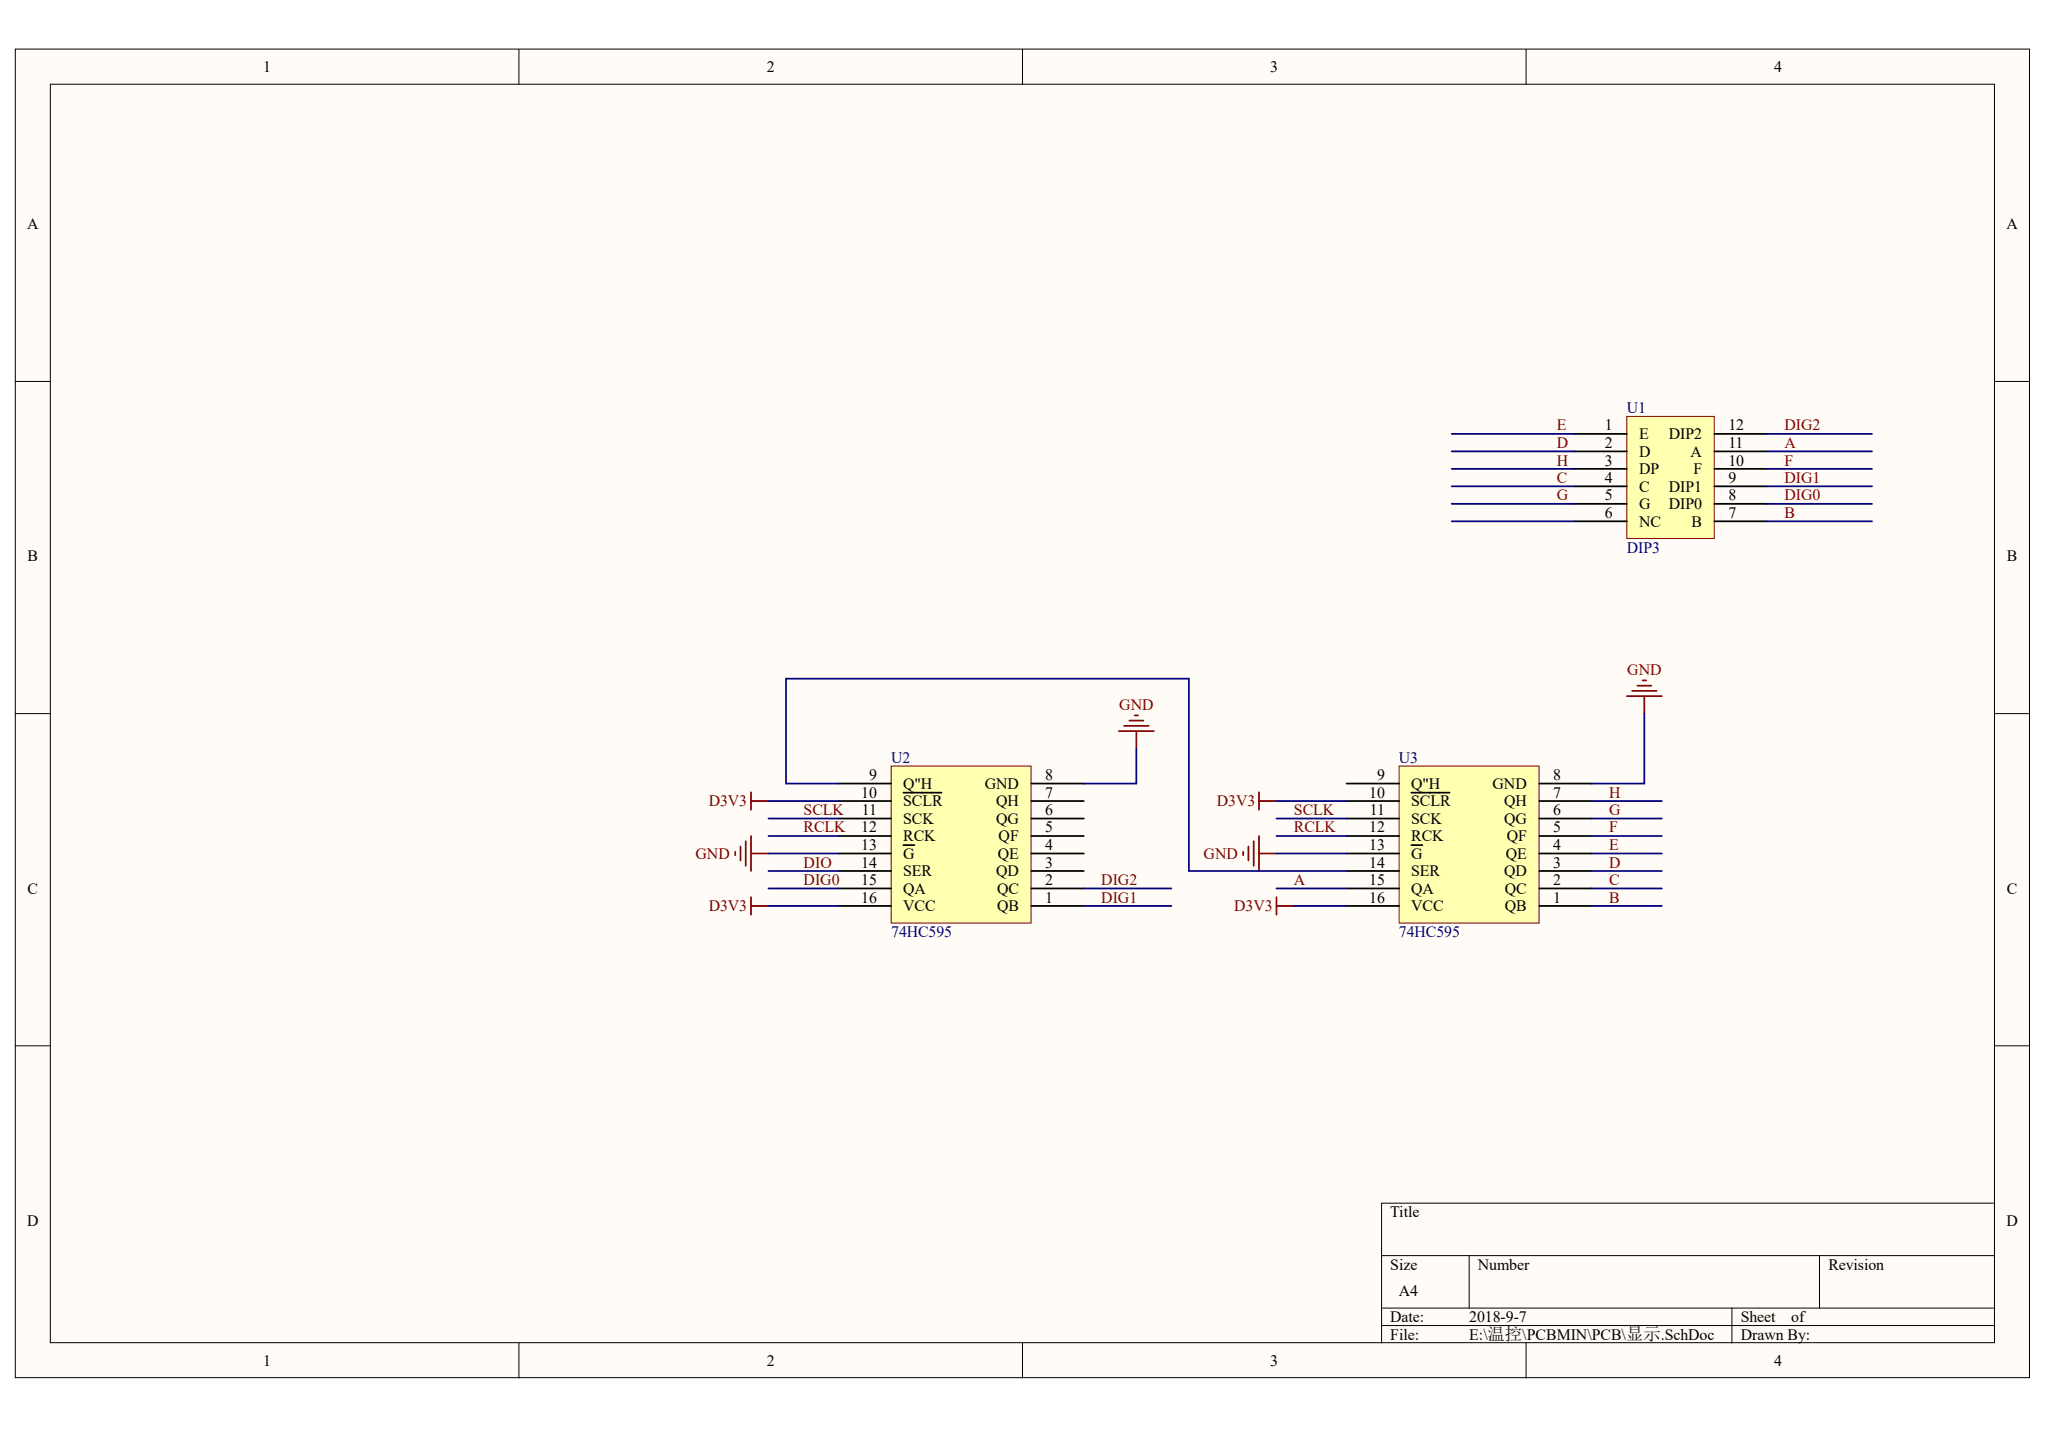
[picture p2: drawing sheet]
<svg xmlns="http://www.w3.org/2000/svg" width="289mm" height="202mm" viewBox="0 0 289 202" stroke-linecap="round" stroke-linejoin="round" font-family="sans-serif">
<defs><g id="words">
<g font-size="2.2">
<text x="37.1" y="10.2">1</text>
<text x="108.2" y="10.2">2</text>
<text x="179.2" y="10.2">3</text>
<text x="250.3" y="10.2">4</text>
<text x="3.8" y="32.4">A</text>
<text x="283" y="32.4">A</text>
<text x="226.4" y="60.7">1</text>
<text x="226.4" y="63.2">2</text>
<text x="226.4" y="65.7">3</text>
<text x="231.2" y="62">E</text>
<text x="231.2" y="64.4">D</text>
<text x="235.4" y="62">DIP2</text>
<text x="238.5" y="64.4">A</text>
<text x="243.8" y="65.7">10</text>
<text x="243.8" y="63.2">11</text>
<text x="243.8" y="60.7">12</text>
<text x="226.4" y="68.1">4</text>
<text x="226.4" y="70.6">5</text>
<text x="231.2" y="66.9">DP</text>
<text x="231.2" y="69.4">C</text>
<text x="231.2" y="71.8">G</text>
<text x="235.4" y="71.8">DIP0</text>
<text x="235.4" y="69.4">DIP1</text>
<text x="238.9" y="66.9">F</text>
<text x="243.8" y="70.6">8</text>
<text x="243.8" y="68.1">9</text>
<text x="226.4" y="73.1">6</text>
<text x="231.2" y="74.3">NC</text>
<text x="238.6" y="74.3">B</text>
<text x="243.8" y="73.1">7</text>
<text x="3.9" y="79.2">B</text>
<text x="283.1" y="79.2">B</text>
<text x="121.5" y="112.5">10</text>
<text x="122.6" y="110.1">9</text>
<text x="127.4" y="111.3">Q&quot;H</text>
<text x="127.4" y="113.7">SCLR</text>
<text x="138.9" y="111.3">GND</text>
<text x="140.5" y="113.7">QH</text>
<text x="147.5" y="112.5">7</text>
<text x="147.5" y="110.1">8</text>
<text x="193.2" y="112.5">10</text>
<text x="194.3" y="110.1">9</text>
<text x="199.1" y="111.3">Q&quot;H</text>
<text x="199.1" y="113.7">SCLR</text>
<text x="210.6" y="111.3">GND</text>
<text x="212.2" y="113.7">QH</text>
<text x="219.1" y="112.5">7</text>
<text x="219.1" y="110.1">8</text>
<text x="121.5" y="117.4">12</text>
<text x="121.5" y="119.9">13</text>
<text x="121.6" y="115">11</text>
<text x="127.4" y="116.2">SCK</text>
<text x="127.4" y="118.7">RCK</text>
<text x="140.5" y="116.2">QG</text>
<text x="140.9" y="118.7">QF</text>
<text x="147.5" y="119.9">4</text>
<text x="147.5" y="117.4">5</text>
<text x="147.5" y="115">6</text>
<text x="193.2" y="117.4">12</text>
<text x="193.2" y="119.9">13</text>
<text x="193.3" y="115">11</text>
<text x="199.1" y="116.2">SCK</text>
<text x="199.1" y="118.7">RCK</text>
<text x="212.2" y="116.2">QG</text>
<text x="212.6" y="118.7">QF</text>
<text x="219.1" y="119.9">4</text>
<text x="219.1" y="117.4">5</text>
<text x="219.1" y="115">6</text>
<text x="121.5" y="122.4">14</text>
<text x="121.5" y="124.8">15</text>
<text x="127.4" y="121.1">G</text>
<text x="127.4" y="123.6">SER</text>
<text x="140.5" y="123.6">QD</text>
<text x="140.8" y="121.1">QE</text>
<text x="147.5" y="124.8">2</text>
<text x="147.5" y="122.4">3</text>
<text x="193.2" y="122.4">14</text>
<text x="193.2" y="124.8">15</text>
<text x="199.1" y="121.1">G</text>
<text x="199.1" y="123.6">SER</text>
<text x="212.2" y="123.6">QD</text>
<text x="212.4" y="121.1">QE</text>
<text x="219.1" y="124.8">2</text>
<text x="219.1" y="122.4">3</text>
<text x="3.9" y="126.1">C</text>
<text x="121.5" y="127.3">16</text>
<text x="127.4" y="126.1">QA</text>
<text x="127.4" y="128.5">VCC</text>
<text x="140.7" y="128.5">QB</text>
<text x="140.7" y="126.1">QC</text>
<text x="147.5" y="127.3">1</text>
<text x="193.2" y="127.3">16</text>
<text x="199.1" y="126.1">QA</text>
<text x="199.1" y="128.5">VCC</text>
<text x="212.3" y="128.5">QB</text>
<text x="212.3" y="126.1">QC</text>
<text x="219.1" y="127.3">1</text>
<text x="283.1" y="126.1">C</text>
<text x="3.8" y="172.9">D</text>
<text x="196.1" y="171.7">Title</text>
<text x="283" y="172.9">D</text>
<text x="196.1" y="179.1">Size</text>
<text x="208.5" y="179.1">Number</text>
<text x="257.9" y="179.1">Revision</text>
<text x="197.4" y="182.8">A4</text>
<text x="196.1" y="186.5">Date:</text>
<text x="196.1" y="189">File:</text>
<text x="207.3" y="186.5">2018-9-7</text>
<text x="207.3" y="189">E:\温控\PCBMIN\PCB\显示.SchDoc</text>
<text x="245.6" y="186.5">Sheet</text>
<text x="245.6" y="189">Drawn By:</text>
<text x="252.7" y="186.5">of</text>
<text x="37.1" y="192.7">1</text>
<text x="108.2" y="192.7">2</text>
<text x="179.2" y="192.7">3</text>
<text x="250.3" y="192.7">4</text>
</g>
<g font-size="2.2" fill="#000080">
<text x="229.5" y="58.3">U1</text>
<text x="229.5" y="78">DIP3</text>
<text x="125.7" y="107.6">U2</text>
<text x="197.4" y="107.6">U3</text>
<text x="125.7" y="132.2">74HC595</text>
<text x="197.4" y="132.2">74HC595</text>
</g>
<g font-size="2.2" fill="#800000">
<text x="219.6" y="63.2">D</text>
<text x="219.6" y="60.7">E</text>
<text x="219.6" y="65.7">H</text>
<text x="251.8" y="60.7">DIG2</text>
<text x="251.8" y="63.2">A</text>
<text x="251.8" y="65.7">F</text>
<text x="219.6" y="68.1">C</text>
<text x="219.6" y="70.6">G</text>
<text x="251.8" y="70.6">DIG0</text>
<text x="251.8" y="68.1">DIG1</text>
<text x="251.8" y="73.1">B</text>
<text x="229.6" y="95.3">GND</text>
<text x="157.9" y="100.2">GND</text>
<text x="100" y="113.7">D3V3</text>
<text x="171.7" y="113.7">D3V3</text>
<text x="227" y="112.5">H</text>
<text x="113.4" y="115">SCLK</text>
<text x="113.4" y="117.4">RCLK</text>
<text x="182.5" y="115">SCLK</text>
<text x="182.5" y="117.4">RCLK</text>
<text x="227" y="119.9">E</text>
<text x="227" y="117.4">F</text>
<text x="227" y="115">G</text>
<text x="98.1" y="121.1">GND</text>
<text x="113.4" y="122.4">DIO</text>
<text x="113.4" y="124.8">DIG0</text>
<text x="155.4" y="124.8">DIG2</text>
<text x="169.8" y="121.1">GND</text>
<text x="182.5" y="124.8">A</text>
<text x="227" y="124.8">C</text>
<text x="227" y="122.4">D</text>
<text x="100" y="128.5">D3V3</text>
<text x="155.4" y="127.3">DIG1</text>
<text x="174.1" y="128.5">D3V3</text>
<text x="227" y="127.3">B</text>
</g>
</g></defs>
<g fill="#fffcf8" stroke="#000" stroke-width=".14">
<path d="M2.2 6.9h284.1v187.4h-284.1z"/>
<path d="M7.1 11.9h274.3v177.5h-274.3z"/>
</g>
<g fill="none" stroke="#000" stroke-width=".14">
<path d="M73.2 6.9v5M144.3 6.9v5M215.3 6.9v5M2.2 53.8h4.9M281.4 53.8h4.9M2.2 100.7h4.9M281.4 100.7h4.9M2.2 147.5h4.9M281.4 147.5h4.9M194.9 177.1h86.5M207.3 177.1v7.4M256.7 177.1v7.4"/>
<path d="M281.4 169.7h-86.5v19.8M73.2 189.5v4.9M144.3 189.5v4.9M194.9 184.5h86.5M194.9 187h86.5M215.3 189.5v4.9M244.3 184.5v5"/>
</g>
<path d="M229.5 58.7h12.3v17.3h-12.3z" fill="#ffffb0" stroke="#800000" stroke-width=".14"/>
<path d="M222.1 61.2h7.4M222.1 63.7h7.4M222.1 66.1h7.4M222.1 68.6h7.4M222.1 71.1h7.4M222.1 73.5h7.4M241.9 61.2h7.4M241.9 63.7h7.4M241.9 66.1h7.4M241.9 68.6h7.4M241.9 71.1h7.4M241.9 73.5h7.4" fill="none" stroke="#000" stroke-width=".25"/>
<path d="M197.4 108.1h19.7v22.1h-19.7z" fill="#ffffb0" stroke="#800000" stroke-width=".14"/>
<g fill="none" stroke="#000" stroke-width=".25">
<path d="M190 117.9h7.4M190 115.5h7.4M190 113h7.4M190 110.5h7.4M199.1 111.8h5.4M199.1 119.2h1.6M217.2 117.9h7.4M217.2 115.5h7.4M217.2 113h7.4M217.2 110.5h7.4M190 127.8h7.4M190 125.3h7.4"/>
<path d="M190 122.9h7.4M190 120.4h7.4M217.2 127.8h7.4M217.2 125.3h7.4M217.2 122.9h7.4M217.2 120.4h7.4"/>
</g>
<path d="M125.7 108.1h19.8v22.1h-19.8z" fill="#ffffb0" stroke="#800000" stroke-width=".14"/>
<g fill="none" stroke="#000" stroke-width=".25">
<path d="M118.3 117.9h7.4M118.3 115.5h7.4M118.3 113h7.4M118.3 110.5h7.4M127.4 111.8h5.4M127.4 119.2h1.6M145.5 117.9h7.4M145.5 115.5h7.4M145.5 113h7.4M145.5 110.5h7.4M118.3 127.8h7.4M118.3 125.3h7.4"/>
<path d="M118.3 122.9h7.4M118.3 120.4h7.4M145.5 127.8h7.4M145.5 125.3h7.4M145.5 122.9h7.4M145.5 120.4h7.4"/>
</g>
<g fill="none" stroke="#800000" stroke-width=".25">
<path d="M229.5 98.2h4.9M230.2 97.5h3.5M231 96.7h2M231.7 96h.5M232 98.2v2.5M104.5 119.4v2M105.2 118.7v3.4M105.9 111.8v2.4M105.9 117.9v5M105.9 113h2.5M157.8 103.1h5M158.6 102.4h3.4"/>
<path d="M159.3 101.7h2M160.1 100.9h.5M160.3 103.1v2.5M176.1 119.4v2M176.9 118.7v3.4M177.6 113h2.5M177.6 111.8v2.4M177.6 117.9v5M103.7 120.1v.5M105.9 126.6v2.4M105.9 127.8h2.5M105.9 120.4h2.5"/>
<path d="M175.4 120.1v.5M177.6 120.4h2.5M180.1 127.8h2.5M180.1 126.6v2.4"/>
</g>
<g fill="none" stroke="#000080" stroke-width=".25">
<path d="M204.8 71.1h17.3M204.8 61.2h17.3M204.8 63.7h17.3M204.8 66.1h17.3M204.8 68.6h17.3M204.8 73.5h17.3M249.3 71.1h14.8M249.3 61.2h14.8M249.3 63.7h14.8M249.3 66.1h14.8M249.3 68.6h14.8M249.3 73.5h14.8"/>
<path d="M108.4 113h9.9M108.4 117.9h9.9M108.4 115.5h9.9M118.3 110.5h-7.4v-14.8h56.8v27.2h22.3M160.3 105.6v4.9h-7.4M180.1 113h9.9M180.1 117.9h9.9M180.1 115.5h9.9M224.6 113h9.8M224.6 117.9h9.8M224.6 115.5h9.8M232 100.7v9.8h-7.4"/>
<path d="M108.4 127.8h9.9M108.4 120.4h9.9M108.4 122.9h9.9M108.4 125.3h9.9M152.9 127.8h12.4M152.9 125.3h12.4M180.1 120.4h9.9M180.1 125.3h9.9M182.6 127.8h7.4M224.6 127.8h9.8M224.6 120.4h9.8M224.6 122.9h9.8"/>
<path d="M224.6 125.3h9.8"/>
</g>
<use href="#words"/>
</svg>
